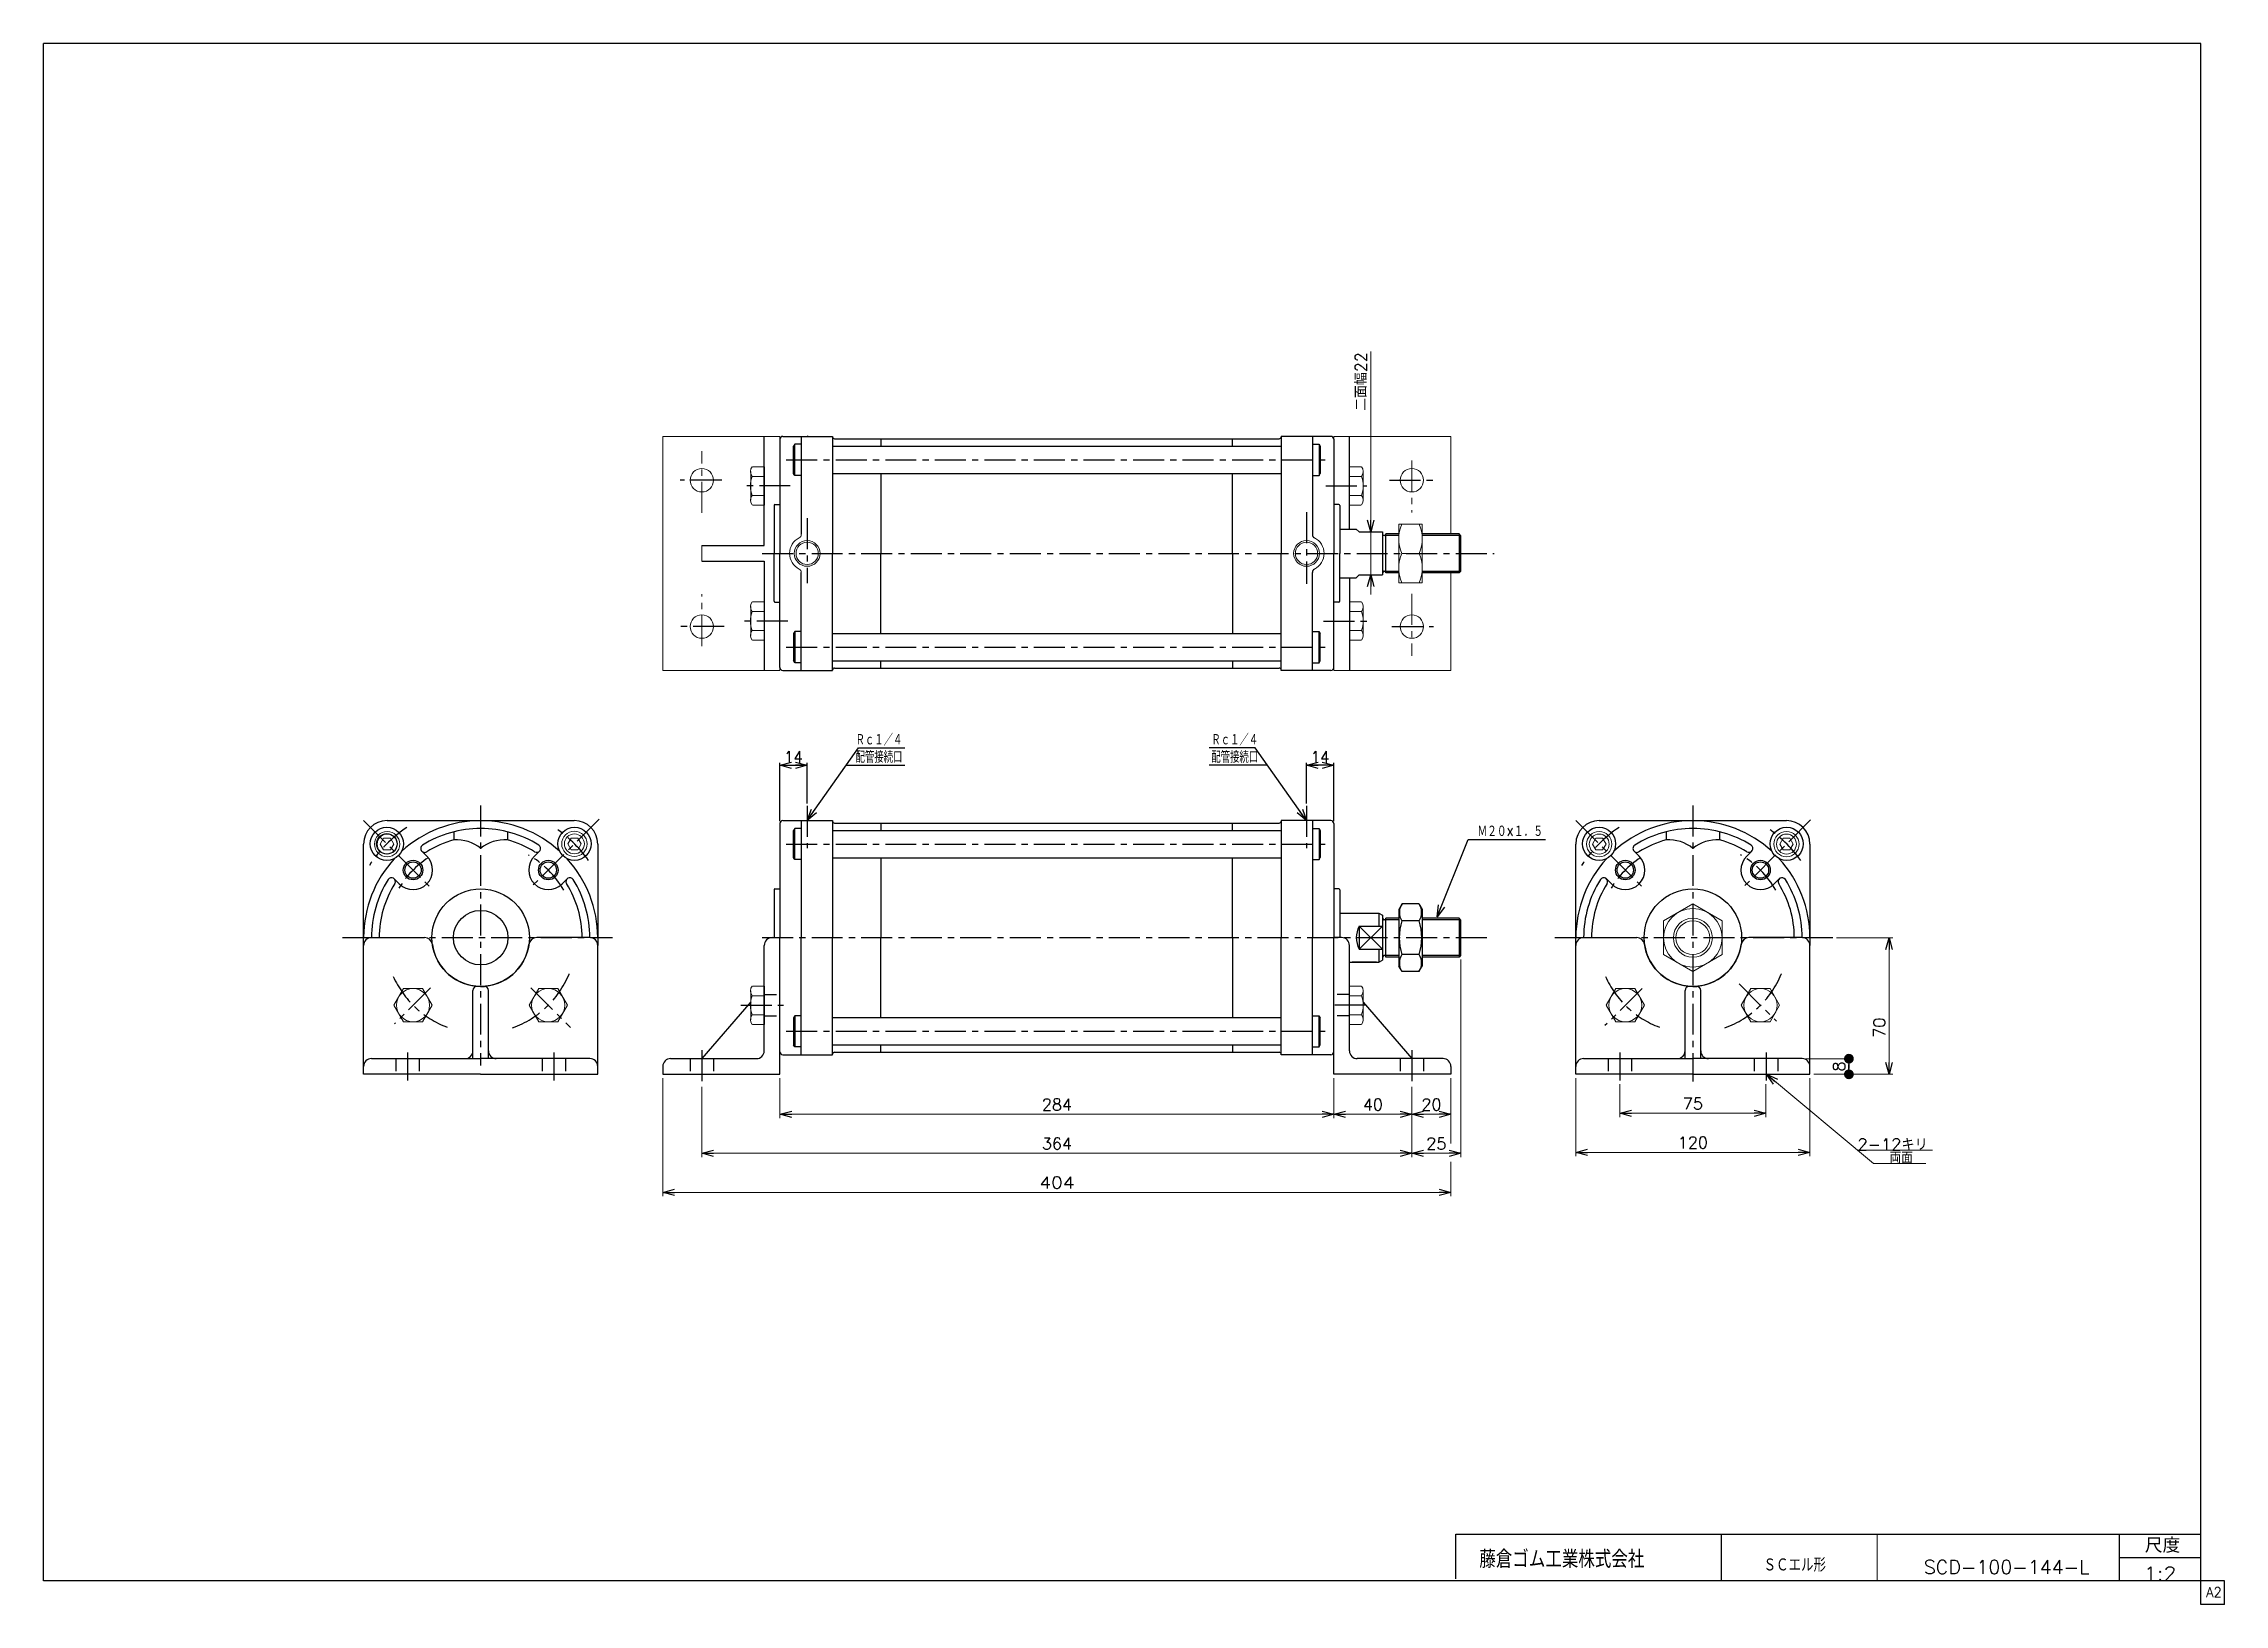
# Model space of a CAD drawing. Header units: millimetres. Extents: x -544 to 574, y -400 to 400.
import ezdxf
from ezdxf.enums import TextEntityAlignment as Align

# ---------------------------------------------------------------- set-up
doc = ezdxf.new("R2010")
doc.units = ezdxf.units.MM
doc.header["$LTSCALE"] = 0.5
doc.linetypes.add('CENTER', pattern=[50.8, 31.75, -6.35, 6.35, -6.35])
doc.linetypes.add('DASHED', pattern=[19.05, 12.7, -6.35])
doc.layers.add('ZUWAKU', color=7, linetype='Continuous')
doc.styles.add('FdaStyle0', font='txt.shx', dxfattribs={"bigfont": 'bigfont'})
doc.dimstyles.new('DaDimRotatedStyle', dxfattribs={"dimtxt": 6, "dimasz": 6.000004, "dimexe": 2, "dimexo": 2, "dimgap": 2, "dimtad": 3, "dimdsep": 46, "dimtxsty": 'FdaStyle0', "dimblk1": 'OPEN30', "dimblk2": 'OPEN30', "dimsah": 1, "dimcen": 0.09, "dimclrd": 4, "dimclre": 4, "dimclrt": 4, "dimadec": 0, "dimazin": 2, "dimtfac": 1, "dimtdec": 4, "dimtmove": 0, "dimatfit": 0, "dimfxl": 1, "dimarcsym": 0})

msp = doc.modelspace()

# ---------------------------------------------------------------- texts
at = {"color": 4, "style": 'FdaStyle0', "width": 0.892857}
msp.add_text('二面幅22', height=6, rotation=90, dxfattribs=at).set_placement((134.359, 211.789), (134.359, 241.789), align=Align.FIT)
at = {"color": 4, "style": 'FdaStyle0'}
for s, height, width, p, p2 in [('Ｒｃ１／４', 6, 0.666667, (-127.748, 40.219), (-103.748, 40.219)), ('Ｒｃ１／４', 6, 0.666667, (54.652, 40.219), (78.652, 40.219)), ('14', 6, 0.8, (-164.348, 31.34), (-154.748, 31.34)), ('配管接続口', 6, 0.666667, (-127.748, 31.34), (-103.748, 31.34)), ('配管接続口', 6, 0.666667, (54.652, 31.34), (78.652, 31.34)), ('14', 6, 0.8, (105.652, 31.34), (115.252, 31.34)), ('Ｍ２０×１．５', 6, 0.666667, (191.091, -6.701), (224.691, -6.701)), ('2-12キリ', 6, 0.9375, (385.915, -167.195), (421.915, -167.195)), ('両面', 6, 0.833333, (402.327, -174.025), (414.327, -174.025)), ('ＳＣエル形', 7, 0.695652, (337.739, -383.265), (369.739, -383.265)), ('SCD-100-144-L', 7, 0.823301, (419.938, -384.417), (504.738, -384.417)), ('1:2', 7, 0.8, (532.656, -387.691), (549.456, -387.691))]:
    msp.add_text(s, height=height, dxfattribs=dict(at, width=width)).set_placement(p, p2, align=Align.FIT)
at = {"layer": 'ZUWAKU', "color": 4, "style": 'FdaStyle0'}
for s, height, width, p, p2 in [('尺度', 7.6, 0.749175, (533.23, -373.56), (551.39, -373.56)), ('藤倉ゴム工業株式会社', 9, 0.652778, (192.025, -381.315), (276.625, -381.315))]:
    msp.add_text(s, height=height, dxfattribs=dict(at, width=width)).set_placement(p, p2, align=Align.FIT)
at = {"layer": 'ZUWAKU', "color": 7, "style": 'FdaStyle0', "width": 0.8}
msp.add_text('A2', height=5, dxfattribs=at).set_placement((564.615, -396.25), (572.615, -396.25), align=Align.FIT)

# ---------------------------------------------------------------- blocks, each defined once
blk = doc.blocks.new('_OPEN30')
at = {"color": 0, "linetype": 'ByBlock', "lineweight": -2}
for p, q in [((-1, 0.267949), (0, 0)), ((0, 0), (-1, -0.267949)), ((0, 0), (-1, 0))]:
    blk.add_line(p, q, dxfattribs=at)
blk = doc.blocks.new('DC_GROUP_Φ100_1')
at = {"color": 4, "linetype": 'Continuous', "lineweight": 25}
for p, q in [((152.4, -40.9), (150.7, -43.8)), ((150.7, -43.8), (150.7, -72.8)), ((161.1, -40.9), (152.4, -40.9)), ((161.1, -40.9), (162.7, -43.8)), ((162.7, -43.8), (162.7, -72.8)), ((161.1, -49.6), (152.4, -49.6)), ((161.1, -66.9), (152.4, -66.9)), ((152.4, -75.6), (150.7, -72.8)), ((161.1, -75.6), (152.4, -75.6)), ((161.1, -75.6), (162.7, -72.8))]:
    blk.add_line(p, q, dxfattribs=at)
for centre, radius, start, end in [((158.7, -45.3), 7.67, 145.6111, 214.3889), ((154.8, -45.3), 7.67, 325.6111, 34.3889), ((179.7, -58.3), 28.7, 162.4111, 197.5889), ((133.8, -58.3), 28.7, 342.4111, 17.5889), ((158.7, -71.3), 7.67, 145.6111, 214.3889), ((154.8, -71.3), 7.67, 325.6111, 34.3889)]:
    blk.add_arc(centre, radius, start, end, dxfattribs=at)
blk = doc.blocks.new('DC_GROUP_Φ100_2')
at = {"color": 4, "linetype": 'Continuous', "lineweight": 13}
for p, q in [((-369.7, -7.3), (-371.4, -10.3)), ((-371.4, -10.3), (-369.7, -13.3)), ((-366.2, -7.3), (-369.7, -7.3)), ((-364.5, -10.3), (-366.2, -7.3)), ((-366.2, -13.3), (-364.5, -10.3)), ((-369.7, -13.3), (-366.2, -13.3))]:
    blk.add_line(p, q, dxfattribs=at)
for radius in [6.5, 5.11]:
    blk.add_circle((-367.9, -10.3), radius, dxfattribs=at)
blk = doc.blocks.new('DC_GROUP_Φ100_3')
at = {"color": 4, "linetype": 'Continuous', "lineweight": 13}
for p, q in [((-273.6, -7.2), (-275.3, -10.2)), ((-275.3, -10.2), (-273.6, -13.2)), ((-270.1, -7.2), (-273.6, -7.2)), ((-268.4, -10.2), (-270.1, -7.2)), ((-270.1, -13.2), (-268.4, -10.2)), ((-273.6, -13.2), (-270.1, -13.2))]:
    blk.add_line(p, q, dxfattribs=at)
for radius in [6.5, 5.11]:
    blk.add_circle((-271.9, -10.2), radius, dxfattribs=at)
blk = doc.blocks.new('DC_GROUP_Φ100_4')
at = {"color": 4, "linetype": 'Continuous', "lineweight": 13}
for p, q in [((251.8, -7.3), (250.1, -10.3)), ((250.1, -10.3), (251.8, -13.3)), ((255.2, -7.3), (251.8, -7.3)), ((257, -10.3), (255.2, -7.3)), ((255.2, -13.3), (257, -10.3)), ((251.8, -13.3), (255.2, -13.3))]:
    blk.add_line(p, q, dxfattribs=at)
for radius in [6.5, 5.11]:
    blk.add_circle((253.5, -10.3), radius, dxfattribs=at)
blk = doc.blocks.new('DC_GROUP_Φ100_5')
at = {"color": 4, "linetype": 'Continuous', "lineweight": 13}
for p, q in [((347.8, -7.3), (346.1, -10.3)), ((346.1, -10.3), (347.8, -13.3)), ((351.2, -7.3), (347.8, -7.3)), ((353, -10.3), (351.2, -7.3)), ((351.2, -13.3), (353, -10.3)), ((347.8, -13.3), (351.2, -13.3))]:
    blk.add_line(p, q, dxfattribs=at)
for radius in [6.5, 5.11]:
    blk.add_circle((349.5, -10.3), radius, dxfattribs=at)
blk = doc.blocks.new('DC_GROUP_Φ100_6')
at = {"color": 4, "linetype": 'Continuous', "lineweight": 13}
for p, q in [((301.5, -40.9), (286.5, -49.6)), ((316.5, -49.6), (301.5, -40.9)), ((286.5, -49.6), (286.5, -66.9)), ((316.5, -66.9), (316.5, -49.6)), ((286.5, -66.9), (301.5, -75.6)), ((301.5, -75.6), (316.5, -66.9))]:
    blk.add_line(p, q, dxfattribs=at)
for radius in [15, 10, 8.65]:
    blk.add_circle((301.5, -58.3), radius, dxfattribs=at)
blk = doc.blocks.new('DC_GROUP_Φ100_7')
at = {"color": 4, "linetype": 'Continuous', "lineweight": 13}
for p, q in [((-359.5, -84.4), (-364.4, -92.9)), ((-349.7, -84.4), (-359.5, -84.4)), ((-344.8, -92.9), (-349.7, -84.4)), ((-364.4, -92.9), (-359.5, -101.4)), ((-349.7, -101.4), (-344.8, -92.9)), ((-359.5, -101.4), (-349.7, -101.4))]:
    blk.add_line(p, q, dxfattribs=at)
blk.add_circle((-354.6, -92.9), 8.5, dxfattribs=at)
blk = doc.blocks.new('DC_GROUP_Φ100_8')
at = {"color": 4, "linetype": 'Continuous', "lineweight": 13}
for p, q in [((-290.2, -84.4), (-295.1, -92.9)), ((-280.4, -84.4), (-290.2, -84.4)), ((-275.5, -92.9), (-280.4, -84.4)), ((-295.1, -92.9), (-290.2, -101.4)), ((-280.4, -101.4), (-275.5, -92.9)), ((-290.2, -101.4), (-280.4, -101.4))]:
    blk.add_line(p, q, dxfattribs=at)
blk.add_circle((-285.3, -92.9), 8.5, dxfattribs=at)
blk = doc.blocks.new('DC_GROUP_Φ100_9')
at = {"color": 4, "linetype": 'Continuous', "lineweight": 13}
for p, q in [((262, -84.4), (257.1, -92.9)), ((271.8, -84.4), (262, -84.4)), ((276.7, -92.9), (271.8, -84.4)), ((257.1, -92.9), (262, -101.4)), ((271.8, -101.4), (276.7, -92.9)), ((262, -101.4), (271.8, -101.4))]:
    blk.add_line(p, q, dxfattribs=at)
blk.add_circle((266.9, -92.9), 8.5, dxfattribs=at)
blk = doc.blocks.new('DC_GROUP_Φ100_10')
at = {"color": 4, "linetype": 'Continuous', "lineweight": 13}
for p, q in [((331.3, -84.4), (326.3, -92.9)), ((341.1, -84.4), (331.3, -84.4)), ((346, -92.9), (341.1, -84.4)), ((326.3, -92.9), (331.3, -101.4)), ((341.1, -101.4), (346, -92.9)), ((331.3, -101.4), (341.1, -101.4))]:
    blk.add_line(p, q, dxfattribs=at)
blk.add_circle((336.2, -92.9), 8.5, dxfattribs=at)
blk = doc.blocks.new('DC_GROUP_Φ100_11')
at = {"color": 4, "linetype": 'Continuous', "lineweight": 13}
for p, q in [((-181.5, -85.5), (-181.5, -100.3)), ((-174.5, -83.1), (-180.6, -83.1)), ((-174.5, -88), (-180.6, -88)), ((-174.5, -83.1), (-174.5, -102.7)), ((-174.5, -97.8), (-180.6, -97.8)), ((-174.5, -102.7), (-180.6, -102.7))]:
    blk.add_line(p, q, dxfattribs=at)
for centre, radius, start, end in [((-177.8, -85.5), 3.78, 139.5701, 220.4299), ((-167.8, -92.9), 13.8, 159.1359, 200.8641), ((-177.8, -100.3), 3.78, 139.5701, 220.4299)]:
    blk.add_arc(centre, radius, start, end, dxfattribs=at)
blk = doc.blocks.new('DC_GROUP_Φ100_12')
at = {"color": 4, "linetype": 'Continuous', "lineweight": 13}
for p, q in [((125.5, -102.7), (125.5, -83.1)), ((125.5, -83.1), (131.5, -83.1)), ((125.5, -88), (131.5, -88)), ((132.5, -100.3), (132.5, -85.5)), ((125.5, -97.8), (131.5, -97.8)), ((125.5, -102.7), (131.5, -102.7))]:
    blk.add_line(p, q, dxfattribs=at)
for centre, radius, start, end in [((128.7, -85.5), 3.78, 319.5701, 40.4299), ((118.7, -92.9), 13.8, 339.1359, 20.8641), ((128.7, -100.3), 3.78, 319.5701, 40.4299)]:
    blk.add_arc(centre, radius, start, end, dxfattribs=at)
blk = doc.blocks.new('*D13')
at = {"color": 4, "linetype": 'Continuous', "lineweight": 13}
for p, q in [((264, -133.4), (264, -150.3)), ((339, -133.4), (339, -150.3)), ((264, -148.3), (339, -148.3))]:
    blk.add_line(p, q, dxfattribs=at)
at = {"color": 4, "xscale": 6.000005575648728, "yscale": 5.999978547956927}
for p, rotation in [((264, -148.3), 180), ((339, -148.3), 360)]:
    blk.add_blockref('_OPEN30', p, dxfattribs=dict(at, rotation=rotation))
at = {"color": 4, "insert": (301.5, -146.3), "char_height": 6, "width": 22.5, "attachment_point": 8, "style": 'FdaStyle0'}
blk.add_mtext('\\T1.00;75', dxfattribs=at)
blk = doc.blocks.new('*D14')
at = {"color": 4, "linetype": 'Continuous', "lineweight": 13}
for p, q in [((241.5, -130.3), (241.5, -170.3)), ((361.5, -130.3), (361.5, -170.3)), ((241.5, -168.3), (361.5, -168.3))]:
    blk.add_line(p, q, dxfattribs=at)
at = {"color": 4, "xscale": 6.000005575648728, "yscale": 5.999978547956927}
for p, rotation in [((241.5, -168.3), 180), ((361.5, -168.3), 360)]:
    blk.add_blockref('_OPEN30', p, dxfattribs=dict(at, rotation=rotation))
at = {"color": 4, "insert": (301.5, -166.3), "char_height": 6, "width": 30, "attachment_point": 8, "style": 'FdaStyle0'}
blk.add_mtext('\\T1.00;120', dxfattribs=at)
blk = doc.blocks.new('_DOT')
at = {"color": 0, "linetype": 'ByBlock', "lineweight": -2}
blk.add_line((-0.5, 0), (-1, 0), dxfattribs=at)
at = {"color": 0, "linetype": 'ByBlock', "const_width": 0.5}
blk.add_lwpolyline([(-0.25, 0, 1), (0.25, 0, 1)], format="xyb", close=True, dxfattribs=at)
blk = doc.blocks.new('*D15')
at = {"color": 4, "linetype": 'Continuous', "lineweight": 13}
for p, q in [((359.5, -120.3), (383.5, -120.3)), ((381.5, -128.3), (381.5, -120.3)), ((363.5, -128.3), (383.5, -128.3))]:
    blk.add_line(p, q, dxfattribs=at)
at = {"color": 4, "xscale": 5, "yscale": 5}
for p, rotation in [((381.5, -120.3), 90), ((381.5, -128.3), 270)]:
    blk.add_blockref('_DOT', p, dxfattribs=dict(at, rotation=rotation))
at = {"color": 4, "insert": (379.5, -124.3), "char_height": 6, "width": 15, "attachment_point": 8, "rotation": 90, "style": 'FdaStyle0'}
blk.add_mtext('\\T1.00;8', dxfattribs=at)
blk = doc.blocks.new('*D16')
at = {"color": 4, "linetype": 'Continuous', "lineweight": 13}
for p, q in [((375.2, -58.3), (404.1, -58.3)), ((402.1, -128.3), (402.1, -58.3)), ((363.5, -128.3), (404.1, -128.3))]:
    blk.add_line(p, q, dxfattribs=at)
at = {"color": 4, "xscale": 6.000005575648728, "yscale": 5.999978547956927}
for p, rotation in [((402.1, -58.3), 90), ((402.1, -128.3), 270)]:
    blk.add_blockref('_OPEN30', p, dxfattribs=dict(at, rotation=rotation))
at = {"color": 4, "insert": (400.1, -104.4), "char_height": 6, "width": 22.5, "attachment_point": 8, "rotation": 90, "style": 'FdaStyle0'}
blk.add_mtext('\\T1.00;70', dxfattribs=at)
blk = doc.blocks.new('*D17')
at = {"color": 4, "linetype": 'Continuous', "lineweight": 13}
for p, q in [((-166.5, -130.3), (-166.5, -150.8)), ((117.5, -130.3), (117.5, -150.8)), ((-166.5, -148.8), (117.5, -148.8))]:
    blk.add_line(p, q, dxfattribs=at)
at = {"color": 4, "xscale": 6.000005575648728, "yscale": 5.999978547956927}
for p, rotation in [((-166.5, -148.8), 180), ((117.5, -148.8), 360)]:
    blk.add_blockref('_OPEN30', p, dxfattribs=dict(at, rotation=rotation))
at = {"color": 4, "insert": (-24.5, -146.8), "char_height": 6, "width": 30, "attachment_point": 8, "style": 'FdaStyle0'}
blk.add_mtext('\\T1.00;284', dxfattribs=at)
blk = doc.blocks.new('*D18')
at = {"color": 4, "linetype": 'Continuous', "lineweight": 13}
for p, q in [((117.5, -130.3), (117.5, -150.8)), ((157.5, -134.7), (157.5, -150.8)), ((117.5, -148.8), (157.5, -148.8))]:
    blk.add_line(p, q, dxfattribs=at)
at = {"color": 4, "xscale": 6.000005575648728, "yscale": 5.999978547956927}
for p, rotation in [((117.5, -148.8), 180), ((157.5, -148.8), 360)]:
    blk.add_blockref('_OPEN30', p, dxfattribs=dict(at, rotation=rotation))
at = {"color": 4, "insert": (137.5, -146.8), "char_height": 6, "width": 22.5, "attachment_point": 8, "style": 'FdaStyle0'}
blk.add_mtext('\\T1.00;40', dxfattribs=at)
blk = doc.blocks.new('*D19')
at = {"color": 4, "linetype": 'Continuous', "lineweight": 13}
for p, q in [((177.5, -130.3), (177.5, -150.8)), ((157.5, -134.7), (157.5, -150.8)), ((157.5, -148.8), (177.5, -148.8))]:
    blk.add_line(p, q, dxfattribs=at)
at = {"color": 4, "xscale": 6.000005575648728, "yscale": 5.999978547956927}
for p, rotation in [((157.5, -148.8), 180), ((177.5, -148.8), 360)]:
    blk.add_blockref('_OPEN30', p, dxfattribs=dict(at, rotation=rotation))
at = {"color": 4, "insert": (167.5, -146.8), "char_height": 6, "width": 22.5, "attachment_point": 8, "style": 'FdaStyle0'}
blk.add_mtext('\\T1.00;20', dxfattribs=at)
blk = doc.blocks.new('*D20')
at = {"color": 4, "linetype": 'Continuous', "lineweight": 13}
for p, q in [((-206.5, -134.7), (-206.5, -170.8)), ((157.5, -134.7), (157.5, -170.8)), ((-206.5, -168.8), (157.5, -168.8))]:
    blk.add_line(p, q, dxfattribs=at)
at = {"color": 4, "xscale": 6.000005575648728, "yscale": 5.999978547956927}
for p, rotation in [((-206.5, -168.8), 180), ((157.5, -168.8), 360)]:
    blk.add_blockref('_OPEN30', p, dxfattribs=dict(at, rotation=rotation))
at = {"color": 4, "insert": (-24.5, -166.8), "char_height": 6, "width": 30, "attachment_point": 8, "style": 'FdaStyle0'}
blk.add_mtext('\\T1.00;364', dxfattribs=at)
blk = doc.blocks.new('*D21')
at = {"color": 4, "linetype": 'Continuous', "lineweight": 13}
for p, q in [((182.5, -69.4), (182.5, -170.8)), ((157.5, -134.7), (157.5, -170.8)), ((157.5, -168.8), (182.5, -168.8))]:
    blk.add_line(p, q, dxfattribs=at)
at = {"color": 4, "xscale": 6.000005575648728, "yscale": 5.999978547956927}
for p, rotation in [((157.5, -168.8), 180), ((182.5, -168.8), 360)]:
    blk.add_blockref('_OPEN30', p, dxfattribs=dict(at, rotation=rotation))
at = {"color": 4, "insert": (170, -166.8), "char_height": 6, "width": 22.5, "attachment_point": 8, "style": 'FdaStyle0'}
blk.add_mtext('\\T1.00;25', dxfattribs=at)
blk = doc.blocks.new('DC_GROUP_Φ100_13')
at = {"color": 4, "linetype": 'Continuous', "lineweight": 13}
for p, q in [((-226.5, -130.3), (-226.5, -190.8)), ((177.5, -130.3), (177.5, -163.7)), ((177.5, -173.1), (177.5, -190.8)), ((-226.5, -188.8), (177.5, -188.8))]:
    blk.add_line(p, q, dxfattribs=at)
at = {"color": 4, "xscale": 6.000005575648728, "yscale": 5.999978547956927}
for p, rotation in [((-226.5, -188.8), 180), ((177.5, -188.8), 360)]:
    blk.add_blockref('_OPEN30', p, dxfattribs=dict(at, rotation=rotation))
at = {"color": 4, "style": 'FdaStyle0'}
blk.add_text('404', height=6, dxfattribs=at).set_placement((-33.5, -186.8), (-15.5, -186.8), align=Align.FIT)
blk = doc.blocks.new('DC_GROUP_Φ100_14')
at = {"color": 4, "linetype": 'Continuous', "lineweight": 13}
for p, q in [((162.7, 153.7), (150.7, 153.7)), ((150.7, 153.7), (150.7, 123.7)), ((162.7, 123.7), (162.7, 153.7)), ((152.4, 138.7), (161.1, 138.7)), ((150.7, 123.7), (162.7, 123.7))]:
    blk.add_line(p, q, dxfattribs=at)
for centre, start, end in [((168.8, 146.2), 155.495, 204.505), ((144.7, 146.2), 335.495, 24.505), ((168.8, 131.2), 155.495, 204.505), ((144.7, 131.2), 335.495, 24.505)]:
    blk.add_arc(centre, 18.1, start, end, dxfattribs=at)
blk = doc.blocks.new('DC_GROUP_Φ100_15')
at = {"color": 4, "linetype": 'Continuous', "lineweight": 13}
for p, q in [((-174.5, 113.9), (-180.6, 113.9)), ((-174.5, 113.9), (-174.5, 94.2)), ((-181.5, 111.4), (-181.5, 96.7)), ((-174.5, 108.9), (-180.6, 108.9)), ((-174.5, 99.1), (-180.6, 99.1)), ((-174.5, 94.2), (-180.6, 94.2))]:
    blk.add_line(p, q, dxfattribs=at)
for centre, radius, start, end in [((-177.8, 111.4), 3.78, 139.5701, 220.4299), ((-167.8, 104), 13.8, 159.1359, 200.8641), ((-177.8, 96.7), 3.78, 139.5701, 220.4299)]:
    blk.add_arc(centre, radius, start, end, dxfattribs=at)
blk = doc.blocks.new('DC_GROUP_Φ100_16')
at = {"color": 4, "linetype": 'Continuous', "lineweight": 13}
for p, q in [((-181.5, 180.7), (-181.5, 166)), ((-174.5, 183.1), (-180.6, 183.1)), ((-174.5, 183.1), (-174.5, 163.5)), ((-174.5, 178.2), (-180.6, 178.2)), ((-174.5, 168.4), (-180.6, 168.4)), ((-174.5, 163.5), (-180.6, 163.5))]:
    blk.add_line(p, q, dxfattribs=at)
for centre, radius, start, end in [((-177.8, 180.7), 3.78, 139.5701, 220.4299), ((-167.8, 173.3), 13.8, 159.1359, 200.8641), ((-177.8, 166), 3.78, 139.5701, 220.4299)]:
    blk.add_arc(centre, radius, start, end, dxfattribs=at)
blk = doc.blocks.new('DC_GROUP_Φ100_17')
at = {"color": 4, "linetype": 'Continuous', "lineweight": 13}
for p, q in [((125.5, 163.5), (125.5, 183.1)), ((125.5, 183.1), (131.5, 183.1)), ((132.5, 166), (132.5, 180.7)), ((125.5, 178.2), (131.5, 178.2)), ((125.5, 168.4), (131.5, 168.4)), ((125.5, 163.5), (131.5, 163.5))]:
    blk.add_line(p, q, dxfattribs=at)
for centre, radius, start, end in [((128.7, 180.7), 3.78, 319.5701, 40.4299), ((118.7, 173.3), 13.8, 339.1359, 20.8641), ((128.7, 166), 3.78, 319.5701, 40.4299)]:
    blk.add_arc(centre, radius, start, end, dxfattribs=at)
blk = doc.blocks.new('DC_GROUP_Φ100_18')
at = {"color": 4, "linetype": 'Continuous', "lineweight": 13}
for p, q in [((125.5, 163.5), (125.5, 183.1)), ((125.5, 183.1), (131.5, 183.1)), ((132.5, 166), (132.5, 180.7)), ((125.5, 178.2), (131.5, 178.2)), ((125.5, 168.4), (131.5, 168.4)), ((125.5, 163.5), (131.5, 163.5))]:
    blk.add_line(p, q, dxfattribs=at)
for centre, radius, start, end in [((128.7, 180.7), 3.78, 319.5701, 40.4299), ((118.7, 173.3), 13.8, 339.1359, 20.8641), ((128.7, 166), 3.78, 319.5701, 40.4299)]:
    blk.add_arc(centre, radius, start, end, dxfattribs=at)
blk = doc.blocks.new('DC_GROUP_Φ100_19')
at = {"color": 4, "linetype": 'Continuous', "lineweight": 13}
for p, q in [((125.5, 94.2), (125.5, 113.9)), ((125.5, 113.9), (131.5, 113.9)), ((125.5, 108.9), (131.5, 108.9)), ((132.5, 96.7), (132.5, 111.4)), ((125.5, 99.1), (131.5, 99.1)), ((125.5, 94.2), (131.5, 94.2))]:
    blk.add_line(p, q, dxfattribs=at)
for centre, radius, start, end in [((128.7, 111.4), 3.78, 319.5701, 40.4299), ((118.7, 104), 13.8, 339.1359, 20.8641), ((128.7, 96.7), 3.78, 319.5701, 40.4299)]:
    blk.add_arc(centre, radius, start, end, dxfattribs=at)
blk = doc.blocks.new('DC_GROUP_Φ100_20')
at = {"color": 4, "linetype": 'Continuous', "lineweight": 13}
for p, q in [((125.5, 94.2), (125.5, 113.9)), ((125.5, 113.9), (131.5, 113.9)), ((125.5, 108.9), (131.5, 108.9)), ((132.5, 96.7), (132.5, 111.4)), ((125.5, 99.1), (131.5, 99.1)), ((125.5, 94.2), (131.5, 94.2))]:
    blk.add_line(p, q, dxfattribs=at)
for centre, radius, start, end in [((128.7, 111.4), 3.78, 319.5701, 40.4299), ((118.7, 104), 13.8, 339.1359, 20.8641), ((128.7, 96.7), 3.78, 319.5701, 40.4299)]:
    blk.add_arc(centre, radius, start, end, dxfattribs=at)

# ---------------------------------------------------------------- dimensions: what is measured, and where the dimension line sits
at = {"linetype": 'Continuous', "lineweight": 13}
for base, p2, override, picture, middle in [((402.06, -58.26), (373.187, -58.26), {"dimtxt": 6, "dimasz": 6.000004, "dimexe": 2, "dimexo": 2, "dimgap": 2, "dimtad": 3, "dimtih": 0, "dimtoh": 0, "dimdec": 2, "dimzin": 8, "dimtxsty": 'FdaStyle0', "dimblk1": 'OPEN30', "dimblk2": 'OPEN30', "dimsah": 1, "dimclrd": 4, "dimclre": 4, "dimclrt": 4, "dimazin": 2, "dimtofl": 1, "dimatfit": 0, "dimtolj": 0, "dimtzin": 8}, '*D16', (402.06, -104.409)), ((381.515, -120.26), (357.515, -120.26), {"dimtxt": 6, "dimasz": 5, "dimexe": 2, "dimexo": 2, "dimgap": 2, "dimtad": 3, "dimtih": 0, "dimtoh": 0, "dimdec": 2, "dimzin": 8, "dimtxsty": 'FdaStyle0', "dimblk1": 'DOT', "dimblk2": 'DOT', "dimsah": 1, "dimclrd": 4, "dimclre": 4, "dimclrt": 4, "dimazin": 2, "dimtofl": 1, "dimatfit": 0, "dimtolj": 0, "dimtzin": 8}, '*D15', (381.515, -124.26))]:
    dim = msp.add_linear_dim(base=base, p1=(361.515, -128.26), p2=p2, angle=90, dimstyle='DaDimRotatedStyle', override=override, dxfattribs=at)
    dim.commit()
    dim.dimension.update_dxf_attribs({"geometry": picture, "text_midpoint": middle})
for base, p1, p2, picture, middle in [((182.452, -168.797), (157.452, -132.699), (182.452, -67.445), '*D21', (169.952, -168.797)), ((157.452, -168.797), (-206.548, -132.699), (157.452, -132.699), '*D20', (-24.548, -168.797)), ((117.452, -148.797), (-166.548, -128.26), (117.452, -128.26), '*D17', (-24.548, -148.797)), ((157.452, -148.797), (117.452, -128.26), (157.452, -132.699), '*D18', (137.452, -148.797)), ((177.452, -148.797), (157.452, -132.699), (177.452, -128.26), '*D19', (167.452, -148.797)), ((361.515, -168.26), (241.515, -128.26), (361.515, -128.26), '*D14', (301.515, -168.26)), ((339.015, -148.26), (264.015, -131.444), (339.015, -131.444), '*D13', (301.515, -148.26))]:
    dim = msp.add_linear_dim(base=base, p1=p1, p2=p2, dimstyle='DaDimRotatedStyle', override={"dimtxt": 6, "dimasz": 6.000004, "dimexe": 2, "dimexo": 2, "dimgap": 2, "dimtad": 3, "dimtih": 0, "dimtoh": 0, "dimdec": 2, "dimzin": 8, "dimtxsty": 'FdaStyle0', "dimblk1": 'OPEN30', "dimblk2": 'OPEN30', "dimsah": 1, "dimclrd": 4, "dimclre": 4, "dimclrt": 4, "dimazin": 2, "dimtofl": 1, "dimatfit": 0, "dimtolj": 0, "dimtzin": 8}, dxfattribs=at)
    dim.commit()
    dim.dimension.update_dxf_attribs({"geometry": picture, "text_midpoint": middle})

# ---------------------------------------------------------------- linework, layer by layer
at = {"color": 4, "linetype": 'Continuous', "lineweight": 13}
for p, q in [((136.359, 242.202), (136.359, 149.684)), ((-226.541, 198.684), (-166.541, 198.684)), ((-226.541, 78.684), (-226.541, 198.684)), ((-166.548, 78.684), (-166.548, 198.684)), ((117.452, 198.684), (117.452, 78.684)), ((117.452, 198.684), (177.445, 198.684)), ((177.445, 198.684), (177.445, 148.684)), ((136.359, 127.684), (136.359, 149.684)), ((150.741, 148.684), (150.741, 128.684)), ((-206.548, 142.684), (-206.548, 134.684)), ((136.359, 117.684), (136.359, 127.684)), ((177.445, 128.684), (177.445, 78.684)), ((-166.548, 78.684), (-226.541, 78.684)), ((177.445, 78.684), (117.445, 78.684)), ((339.297, -128.26), (394.094, -174.025)), ((385.915, -167.195), (424.418, -167.195)), ((394.094, -174.025), (420.884, -174.025))]:
    msp.add_line(p, q, dxfattribs=at)
at = {"color": 4, "linetype": 'CENTER', "lineweight": 13}
for p, q in [((-206.548, 159.439), (-206.548, 191.089)), ((157.452, 186.244), (157.452, 159.608)), ((-206.548, 91.125), (-206.548, 117.761)), ((157.452, 117.93), (157.452, 86.28))]:
    msp.add_line(p, q, dxfattribs=at)
at = {"color": 4, "linetype": 'Continuous', "lineweight": 25}
for p, q in [((-174.548, 142.684), (-174.548, 198.684)), ((-166.548, 197.184), (-166.548, 138.684)), ((-165.048, 198.684), (-139.548, 198.684)), ((-158.948, 194.684), (-159.548, 193.645)), ((-159.548, 179.724), (-159.548, 193.645)), ((-155.548, 194.684), (-158.948, 194.684)), ((-158.948, 178.684), (-158.948, 194.684)), ((-155.548, 198.684), (-155.548, 148.482)), ((-139.548, 198.684), (-139.548, 198.434)), ((-139.548, 198.684), (-139.548, 138.684)), ((-139.548, 193.684), (90.452, 193.684)), ((-138.548, 197.434), (89.452, 197.434)), ((-114.808, 197.434), (-114.808, 193.684)), ((65.452, 193.684), (65.452, 197.434)), ((90.452, 198.684), (90.452, 198.434)), ((115.952, 198.684), (90.452, 198.684)), ((90.452, 198.684), (90.452, 138.684)), ((106.452, 198.684), (106.452, 148.482)), ((106.452, 194.684), (109.852, 194.684)), ((109.852, 194.684), (110.452, 193.645)), ((109.852, 194.684), (109.852, 178.684)), ((110.452, 193.645), (110.452, 179.724)), ((117.452, 197.184), (117.452, 138.684)), ((125.452, 151.184), (125.452, 198.684)), ((-158.948, 178.684), (-159.548, 179.724)), ((-139.548, 179.684), (90.452, 179.684)), ((-114.808, 179.684), (-114.808, 138.684)), ((65.452, 138.684), (65.452, 179.684)), ((109.852, 178.684), (110.452, 179.724)), ((-155.548, 178.684), (-158.948, 178.684)), ((106.452, 178.684), (109.852, 178.684)), ((-169.548, 163.184), (-169.548, 138.684)), ((-169.548, 163.184), (-169.548, 138.684)), ((-169.048, 163.684), (-166.548, 163.684)), ((119.952, 163.684), (117.452, 163.684)), ((120.452, 163.184), (120.452, 138.684)), ((120.452, 151.184), (128.952, 151.184)), ((128.952, 151.184), (130.452, 149.684)), ((130.452, 149.684), (142.452, 149.684)), ((142.452, 149.684), (142.452, 127.684)), ((150.741, 147.869), (143.297, 147.869)), ((144.142, 128.719), (144.142, 148.684)), ((150.741, 148.684), (144.142, 148.684)), ((181.637, 148.684), (162.741, 148.684)), ((182.452, 147.869), (162.741, 147.869)), ((182.452, 147.869), (181.637, 148.684)), ((181.637, 148.684), (181.637, 128.684)), ((182.452, 147.869), (182.452, 129.499)), ((182.452, 147.869), (182.452, 129.499)), ((-206.548, 142.684), (-174.548, 142.684)), ((-206.548, 134.684), (-174.548, 134.684)), ((-174.548, 134.684), (-174.548, 78.684)), ((-169.548, 114.184), (-169.548, 138.684)), ((-166.548, 80.184), (-166.548, 138.684)), ((-139.548, 78.684), (-139.548, 138.684)), ((-114.808, 97.684), (-114.808, 138.684)), ((65.452, 138.684), (65.452, 97.684)), ((90.452, 78.684), (90.452, 138.684)), ((117.452, 80.184), (117.452, 138.684)), ((120.452, 114.184), (120.452, 138.684)), ((-155.548, 78.684), (-155.548, 128.886)), ((106.452, 78.684), (106.452, 128.886)), ((120.452, 126.184), (128.952, 126.184)), ((125.452, 126.184), (125.452, 78.684)), ((128.952, 126.184), (130.452, 127.684)), ((130.452, 127.684), (142.452, 127.684)), ((150.741, 129.499), (143.297, 129.499)), ((150.741, 128.684), (144.142, 128.684)), ((182.452, 129.499), (162.741, 129.499)), ((181.637, 128.684), (162.741, 128.684)), ((182.452, 129.499), (181.637, 128.684)), ((-169.048, 113.684), (-166.548, 113.684)), ((119.952, 113.684), (117.452, 113.684)), ((-158.948, 98.684), (-159.548, 97.645)), ((-159.548, 97.645), (-159.548, 83.724)), ((-155.548, 98.684), (-158.948, 98.684)), ((-158.948, 98.684), (-158.948, 82.684)), ((-139.548, 97.684), (90.452, 97.684)), ((106.452, 98.684), (109.852, 98.684)), ((109.852, 98.684), (110.452, 97.645)), ((109.852, 82.684), (109.852, 98.684)), ((110.452, 83.724), (110.452, 97.645)), ((-165.048, 78.684), (-139.548, 78.684)), ((-158.948, 82.684), (-159.548, 83.724)), ((-155.548, 82.684), (-158.948, 82.684)), ((-139.548, 83.684), (90.452, 83.684)), ((-139.548, 78.684), (-139.548, 78.934)), ((-138.548, 79.934), (89.452, 79.934)), ((-114.808, 79.934), (-114.808, 83.684)), ((65.452, 83.684), (65.452, 79.934)), ((90.452, 78.684), (90.452, 78.934)), ((115.952, 78.684), (90.452, 78.684)), ((106.452, 82.684), (109.852, 82.684)), ((109.852, 82.684), (110.452, 83.724)), ((-152.548, 1.74), (-126.295, 39.019)), ((-126.295, 39.019), (-102.548, 39.019)), ((77.2, 39.019), (53.452, 39.019)), ((103.452, 1.74), (77.2, 39.019)), ((-166.548, 1.44), (-166.548, 31.34)), ((-166.548, 30.14), (-152.548, 30.14)), ((-152.548, 10.492), (-152.548, 31.34)), ((-132.548, 30.14), (-102.548, 30.14)), ((83.452, 30.14), (53.452, 30.14)), ((103.452, 10.492), (103.452, 31.34)), ((117.452, 30.14), (103.452, 30.14)), ((117.452, 1.44), (117.452, 31.34)), ((-367.94, 1.74), (-319.94, 1.74)), ((-319.695, 1.74), (-271.94, 1.74)), ((-166.548, 0.24), (-166.548, -58.26)), ((-165.048, 1.74), (-139.548, 1.74)), ((-155.548, 1.74), (-155.548, -58.26)), ((-139.548, 1.74), (-139.548, 1.49)), ((-139.548, 1.74), (-139.548, -58.26)), ((-138.548, 0.49), (89.452, 0.49)), ((-114.808, 0.49), (-114.808, -3.26)), ((65.452, -3.26), (65.452, 0.49)), ((90.452, 1.74), (90.452, 1.49)), ((115.952, 1.74), (90.452, 1.74)), ((90.452, 1.74), (90.452, -58.26)), ((106.452, 1.74), (106.452, -58.26)), ((117.452, 0.24), (117.452, -58.26)), ((253.515, 1.74), (301.515, 1.74)), ((301.76, 1.74), (349.515, 1.74)), ((-379.94, -62.26), (-379.94, -10.26)), ((-333.64, -3.962), (-333.64, -8.097)), ((-306.24, -3.962), (-306.24, -8.097)), ((-259.94, -10.26), (-259.94, -62.26)), ((-158.948, -2.26), (-159.548, -3.299)), ((-159.548, -17.221), (-159.548, -3.299)), ((-155.548, -2.26), (-158.948, -2.26)), ((-158.948, -18.26), (-158.948, -2.26)), ((-139.548, -3.26), (90.452, -3.26)), ((106.452, -2.26), (109.852, -2.26)), ((109.852, -2.26), (110.452, -3.299)), ((109.852, -2.26), (109.852, -18.26)), ((110.452, -3.299), (110.452, -17.221)), ((170.426, -47.528), (186.291, -7.901)), ((186.291, -7.901), (225.891, -7.901)), ((241.515, -62.26), (241.515, -10.26)), ((287.815, -3.962), (287.815, -8.097)), ((315.215, -3.962), (315.215, -8.097)), ((361.515, -10.26), (361.515, -62.26)), ((-350.098, -13.96), (-347.517, -16.541)), ((-289.782, -13.96), (-292.363, -16.541)), ((-158.948, -18.26), (-159.548, -17.221)), ((-155.548, -18.26), (-158.948, -18.26)), ((-139.548, -17.26), (90.452, -17.26)), ((-114.808, -17.26), (-114.808, -58.26)), ((65.452, -58.26), (65.452, -17.26)), ((106.452, -18.26), (109.852, -18.26)), ((106.452, -18.26), (109.852, -18.26)), ((106.452, -18.26), (109.852, -18.26)), ((109.852, -18.26), (110.452, -17.221)), ((271.357, -13.96), (273.938, -16.541)), ((331.673, -13.96), (329.092, -16.541)), ((-364.24, -28.102), (-361.659, -30.683)), ((-275.64, -28.102), (-278.221, -30.683)), ((-169.048, -33.26), (-166.548, -33.26)), ((119.952, -33.26), (117.452, -33.26)), ((257.215, -28.102), (259.796, -30.683)), ((345.815, -28.102), (343.234, -30.683)), ((-169.548, -33.76), (-169.548, -58.26)), ((-169.548, -33.76), (-169.548, -58.26)), ((120.452, -33.76), (120.452, -58.26)), ((120.452, -45.76), (140.452, -45.76)), ((130.452, -52.323), (142.452, -52.323)), ((130.452, -52.323), (130.452, -64.197)), ((142.452, -52.323), (130.452, -64.197)), ((130.452, -52.323), (142.452, -64.197)), ((140.452, -45.76), (140.452, -52.323)), ((140.452, -45.76), (142.452, -46.693)), ((142.452, -46.693), (142.452, -69.828)), ((150.741, -49.075), (143.297, -49.075)), ((144.142, -68.225), (144.142, -48.26)), ((150.741, -48.26), (144.142, -48.26)), ((181.637, -48.26), (162.741, -48.26)), ((182.452, -49.075), (162.741, -49.075)), ((182.452, -49.075), (181.637, -48.26)), ((181.637, -48.26), (181.637, -68.26)), ((182.452, -49.075), (182.452, -67.445)), ((182.452, -49.075), (182.452, -67.445)), ((-379.94, -128.26), (-379.94, -62.26)), ((-379.94, -128.26), (-379.94, -62.26)), ((-379.94, -128.26), (-379.94, -62.26)), ((-379.94, -128.26), (-379.94, -62.26)), ((-375.94, -58.26), (-348.663, -58.26)), ((-375.94, -58.26), (-348.663, -58.26)), ((-375.94, -58.26), (-348.663, -58.26)), ((-375.94, -58.26), (-348.663, -58.26)), ((-263.94, -58.26), (-291.217, -58.26)), ((-263.94, -58.26), (-291.217, -58.26)), ((-263.94, -58.26), (-291.217, -58.26)), ((-263.94, -58.26), (-291.217, -58.26)), ((-259.94, -128.26), (-259.94, -62.26)), ((-259.94, -128.26), (-259.94, -62.26)), ((-259.94, -128.26), (-259.94, -62.26)), ((-259.94, -128.26), (-259.94, -62.26)), ((-174.548, -116.26), (-174.548, -62.26)), ((-174.548, -116.26), (-174.548, -62.26)), ((-170.548, -58.26), (-166.548, -58.26)), ((-170.548, -58.26), (-166.548, -58.26)), ((-166.548, -116.76), (-166.548, -58.26)), ((-166.548, -128.26), (-166.548, -58.26)), ((-166.548, -128.26), (-166.548, -58.26)), ((-155.548, -118.26), (-155.548, -58.26)), ((-139.548, -118.26), (-139.548, -58.26)), ((-114.808, -99.26), (-114.808, -58.26)), ((65.452, -58.26), (65.452, -99.26)), ((90.452, -118.26), (90.452, -58.26)), ((106.452, -118.26), (106.452, -58.26)), ((117.452, -116.76), (117.452, -58.26)), ((121.452, -58.26), (117.452, -58.26)), ((117.452, -128.26), (117.452, -58.26)), ((121.452, -58.26), (117.452, -58.26)), ((117.452, -128.26), (117.452, -58.26)), ((125.452, -116.26), (125.452, -62.26)), ((125.452, -116.26), (125.452, -62.26)), ((130.452, -64.197), (142.452, -64.197)), ((140.452, -64.197), (140.452, -70.76)), ((241.515, -128.26), (241.515, -62.26)), ((241.515, -128.26), (241.515, -62.26)), ((241.515, -128.26), (241.515, -62.26)), ((241.515, -128.26), (241.515, -62.26)), ((245.515, -58.26), (272.792, -58.26)), ((245.515, -58.26), (272.792, -58.26)), ((245.515, -58.26), (272.792, -58.26)), ((245.515, -58.26), (272.792, -58.26)), ((357.515, -58.26), (330.238, -58.26)), ((357.515, -58.26), (330.238, -58.26)), ((357.515, -58.26), (330.238, -58.26)), ((357.515, -58.26), (330.238, -58.26)), ((361.515, -128.26), (361.515, -62.26)), ((361.515, -128.26), (361.515, -62.26)), ((361.515, -128.26), (361.515, -62.26)), ((361.515, -128.26), (361.515, -62.26)), ((125.452, -70.76), (140.452, -70.76)), ((139.252, -70.76), (126.769, -70.76)), ((140.452, -70.76), (142.452, -69.828)), ((150.741, -67.445), (143.297, -67.445)), ((150.741, -68.26), (144.142, -68.26)), ((182.452, -67.445), (162.741, -67.445)), ((181.637, -68.26), (162.741, -68.26)), ((182.452, -67.445), (181.637, -68.26)), ((-323.94, -120.26), (-323.94, -85.26)), ((-323.94, -120.26), (-323.94, -85.26)), ((-323.94, -120.26), (-323.94, -85.26)), ((-323.94, -120.26), (-323.94, -85.26)), ((-319.94, -83.26), (-321.94, -83.26)), ((-319.94, -83.26), (-321.94, -83.26)), ((-319.94, -83.26), (-321.94, -83.26)), ((-319.94, -83.26), (-321.94, -83.26)), ((-319.94, -83.26), (-317.94, -83.26)), ((-319.94, -83.26), (-317.94, -83.26)), ((-319.94, -83.26), (-317.94, -83.26)), ((-319.94, -83.26), (-317.94, -83.26)), ((-315.94, -120.26), (-315.94, -85.26)), ((-315.94, -120.26), (-315.94, -85.26)), ((-315.94, -120.26), (-315.94, -85.26)), ((-315.94, -120.26), (-315.94, -85.26)), ((297.515, -120.26), (297.515, -85.26)), ((297.515, -120.26), (297.515, -85.26)), ((297.515, -120.26), (297.515, -85.26)), ((297.515, -120.26), (297.515, -85.26)), ((301.515, -83.26), (299.515, -83.26)), ((301.515, -83.26), (299.515, -83.26)), ((301.515, -83.26), (299.515, -83.26)), ((301.515, -83.26), (299.515, -83.26)), ((301.515, -83.26), (303.515, -83.26)), ((301.515, -83.26), (303.515, -83.26)), ((301.515, -83.26), (303.515, -83.26)), ((301.515, -83.26), (303.515, -83.26)), ((305.515, -120.26), (305.515, -85.26)), ((305.515, -120.26), (305.515, -85.26)), ((305.515, -120.26), (305.515, -85.26)), ((305.515, -120.26), (305.515, -85.26)), ((-181.446, -91.236), (-206.548, -120.26)), ((-158.948, -98.26), (-159.548, -99.299)), ((-159.548, -99.299), (-159.548, -113.221)), ((-155.548, -98.26), (-158.948, -98.26)), ((-158.948, -98.26), (-158.948, -114.26)), ((-139.548, -99.26), (90.452, -99.26)), ((106.452, -98.26), (109.852, -98.26)), ((109.852, -98.26), (110.452, -99.299)), ((109.852, -114.26), (109.852, -98.26)), ((110.452, -113.221), (110.452, -99.299)), ((132.452, -91.354), (157.452, -120.26)), ((-375.94, -120.26), (-319.94, -120.26)), ((-375.94, -120.26), (-319.94, -120.26)), ((-375.94, -120.26), (-319.94, -120.26)), ((-375.94, -120.26), (-319.94, -120.26)), ((-263.94, -120.26), (-319.94, -120.26)), ((-263.94, -120.26), (-319.94, -120.26)), ((-263.94, -120.26), (-319.94, -120.26)), ((-263.94, -120.26), (-319.94, -120.26)), ((-222.548, -120.26), (-178.548, -120.26)), ((-222.548, -120.26), (-178.548, -120.26)), ((-165.048, -118.26), (-139.548, -118.26)), ((-158.948, -114.26), (-159.548, -113.221)), ((-155.548, -114.26), (-158.948, -114.26)), ((-139.548, -113.26), (90.452, -113.26)), ((-139.548, -118.26), (-139.548, -118.01)), ((-138.548, -117.01), (89.452, -117.01)), ((-114.808, -117.01), (-114.808, -113.26)), ((65.452, -113.26), (65.452, -117.01)), ((90.452, -118.26), (90.452, -118.01)), ((115.952, -118.26), (90.452, -118.26)), ((106.452, -114.26), (109.852, -114.26)), ((109.852, -114.26), (110.452, -113.221)), ((173.452, -120.26), (129.452, -120.26)), ((173.452, -120.26), (129.452, -120.26)), ((245.515, -120.26), (301.515, -120.26)), ((245.515, -120.26), (301.515, -120.26)), ((245.515, -120.26), (301.515, -120.26)), ((245.515, -120.26), (301.515, -120.26)), ((357.515, -120.26), (301.515, -120.26)), ((357.515, -120.26), (301.515, -120.26)), ((357.515, -120.26), (301.515, -120.26)), ((357.515, -120.26), (301.515, -120.26)), ((-319.94, -128.26), (-379.94, -128.26)), ((-319.94, -128.26), (-379.94, -128.26)), ((-319.94, -128.26), (-379.94, -128.26)), ((-319.94, -128.26), (-379.94, -128.26)), ((-319.94, -128.26), (-259.94, -128.26)), ((-319.94, -128.26), (-259.94, -128.26)), ((-319.94, -128.26), (-259.94, -128.26)), ((-319.94, -128.26), (-259.94, -128.26)), ((-226.548, -124.26), (-226.548, -128.26)), ((-226.548, -124.26), (-226.548, -128.26)), ((-226.548, -128.26), (-166.548, -128.26)), ((-226.548, -128.26), (-166.548, -128.26)), ((177.452, -128.26), (117.452, -128.26)), ((177.452, -128.26), (117.452, -128.26)), ((177.452, -124.26), (177.452, -128.26)), ((177.452, -124.26), (177.452, -128.26)), ((301.515, -128.26), (241.515, -128.26)), ((301.515, -128.26), (241.515, -128.26)), ((301.515, -128.26), (241.515, -128.26)), ((301.515, -128.26), (241.515, -128.26)), ((301.515, -128.26), (361.515, -128.26)), ((301.515, -128.26), (361.515, -128.26)), ((301.515, -128.26), (361.515, -128.26)), ((301.515, -128.26), (361.515, -128.26))]:
    msp.add_line(p, q, dxfattribs=at)
at = {"color": 4, "linetype": 'CENTER', "lineweight": 25}
for p, q in [((-163.273, 186.684), (115.214, 186.684)), ((-196.329, 176.184), (-217.638, 176.184)), ((-161.191, 173.333), (-185.141, 173.333)), ((113.408, 173.333), (134.412, 173.333)), ((145.98, 176.184), (170.736, 176.184)), ((-152.548, 156.757), (-152.548, 123.453)), ((103.452, 159.888), (103.452, 123.169)), ((-175.647, 138.684), (199.591, 138.684)), ((-195.076, 101.184), (-219.832, 101.184)), ((-162.504, 104.036), (-187.4, 104.036)), ((112.095, 104.036), (136.849, 104.036)), ((147.233, 101.184), (168.542, 101.184)), ((-163.273, 90.684), (115.214, 90.684)), ((-379.967, 1.767), (-345.477, -32.723)), ((-319.94, 9.5), (-319.94, -123.722)), ((-259.27, 2.41), (-293.937, -32.257)), ((-152.548, 9.292), (-152.548, -12.359)), ((103.452, 9.292), (103.452, -12.359)), ((241.488, 1.767), (275.978, -32.723)), ((301.515, 9.5), (301.515, -131.916)), ((361.898, 2.123), (327.518, -32.257)), ((-163.273, -10.26), (115.214, -10.26)), ((-390.693, -58.26), (-252.403, -58.26)), ((-175.647, -58.26), (198.206, -58.26)), ((230.762, -58.26), (373.187, -58.26)), ((-345.721, -84.041), (-364.133, -102.453)), ((-294.27, -83.931), (-273.812, -104.388)), ((275.491, -84.284), (256.449, -103.327)), ((325.198, -81.943), (344.37, -101.115)), ((-186.621, -92.908), (-164.684, -92.908)), ((133.796, -92.908), (115.588, -92.908)), ((-163.273, -106.26), (115.214, -106.26)), ((-357.44, -117.099), (-357.44, -131.444)), ((-357.44, -117.099), (-357.44, -131.444)), ((-357.44, -117.099), (-357.44, -131.444)), ((-357.44, -117.099), (-357.44, -131.444)), ((-282.44, -117.099), (-282.44, -131.444)), ((-282.44, -117.099), (-282.44, -131.444)), ((-282.44, -117.099), (-282.44, -131.444)), ((-282.44, -117.099), (-282.44, -131.444)), ((-206.548, -115.941), (-206.548, -132.699)), ((-206.548, -115.941), (-206.548, -132.699)), ((157.452, -115.941), (157.452, -132.699)), ((157.452, -115.941), (157.452, -132.699)), ((264.015, -117.099), (264.015, -131.444)), ((264.015, -117.099), (264.015, -131.444)), ((264.015, -117.099), (264.015, -131.444)), ((264.015, -117.099), (264.015, -131.444)), ((339.015, -117.099), (339.015, -131.444)), ((339.015, -117.099), (339.015, -131.444)), ((339.015, -117.099), (339.015, -131.444)), ((339.015, -117.099), (339.015, -131.444))]:
    msp.add_line(p, q, dxfattribs=at)
at = {"color": 4, "linetype": 'DASHED', "lineweight": 25}
for p, q in [((-174.548, -87.408), (-166.548, -87.408)), ((-174.548, -87.408), (-166.548, -87.408)), ((125.452, -87.408), (117.452, -87.408)), ((125.452, -87.408), (117.452, -87.408)), ((-174.548, -98.408), (-166.548, -98.408)), ((-174.548, -98.408), (-166.548, -98.408)), ((125.452, -98.408), (117.452, -98.408)), ((125.452, -98.408), (117.452, -98.408)), ((-363.44, -120.26), (-363.44, -128.26)), ((-363.44, -120.26), (-363.44, -128.26)), ((-363.44, -120.26), (-363.44, -128.26)), ((-363.44, -120.26), (-363.44, -128.26)), ((-351.44, -120.26), (-351.44, -128.26)), ((-351.44, -120.26), (-351.44, -128.26)), ((-351.44, -120.26), (-351.44, -128.26)), ((-351.44, -120.26), (-351.44, -128.26)), ((-288.44, -120.26), (-288.44, -128.26)), ((-288.44, -120.26), (-288.44, -128.26)), ((-288.44, -120.26), (-288.44, -128.26)), ((-288.44, -120.26), (-288.44, -128.26)), ((-276.44, -120.26), (-276.44, -128.26)), ((-276.44, -120.26), (-276.44, -128.26)), ((-276.44, -120.26), (-276.44, -128.26)), ((-276.44, -120.26), (-276.44, -128.26)), ((-212.548, -120.26), (-212.548, -128.26)), ((-212.548, -120.26), (-212.548, -128.26)), ((-200.548, -120.26), (-200.548, -128.26)), ((-200.548, -120.26), (-200.548, -128.26)), ((151.452, -120.26), (151.452, -128.26)), ((151.452, -120.26), (151.452, -128.26)), ((163.452, -120.26), (163.452, -128.26)), ((163.452, -120.26), (163.452, -128.26)), ((258.015, -120.26), (258.015, -128.26)), ((258.015, -120.26), (258.015, -128.26)), ((258.015, -120.26), (258.015, -128.26)), ((258.015, -120.26), (258.015, -128.26)), ((270.015, -120.26), (270.015, -128.26)), ((270.015, -120.26), (270.015, -128.26)), ((270.015, -120.26), (270.015, -128.26)), ((270.015, -120.26), (270.015, -128.26)), ((333.015, -120.26), (333.015, -128.26)), ((333.015, -120.26), (333.015, -128.26)), ((333.015, -120.26), (333.015, -128.26)), ((333.015, -120.26), (333.015, -128.26)), ((345.015, -120.26), (345.015, -128.26)), ((345.015, -120.26), (345.015, -128.26)), ((345.015, -120.26), (345.015, -128.26)), ((345.015, -120.26), (345.015, -128.26))]:
    msp.add_line(p, q, dxfattribs=at)
at = {"color": 4, "linetype": 'Continuous', "lineweight": 13}
for centre, radius in [((-152.298, 198.684), 0.204), ((-206.548, 176.184), 6), ((157.452, 176.184), 6), ((-152.548, 138.684), 6.597), ((-152.548, 138.684), 5.697), ((103.452, 138.684), 6.6), ((103.452, 138.684), 5.697), ((-206.548, 101.184), 6), ((157.452, 101.184), 6), ((-152.298, 1.74), 0.204)]:
    msp.add_circle(centre, radius, dxfattribs=at)
at = {"color": 4, "linetype": 'Continuous', "lineweight": 25}
for centre, radius in [((-368.023, -10.177), 8.5), ((-368.023, -10.177), 5.25), ((-271.857, -10.177), 8.5), ((253.432, -10.177), 8.5), ((349.598, -10.177), 8.5), ((-354.588, -23.612), 5), ((-354.588, -23.612), 4.2), ((-285.292, -23.612), 5), ((-285.292, -23.612), 4.2), ((266.867, -23.612), 5), ((266.867, -23.612), 4.2), ((336.163, -23.612), 5), ((336.163, -23.612), 4.2), ((-319.94, -58.26), 25), ((301.515, -58.26), 25), ((-319.94, -58.26), 14)]:
    msp.add_circle(centre, radius, dxfattribs=at)
for centre, radius, start, end in [((-165.048, 197.184), 1.5, 90, 180), ((-138.548, 198.434), 1, 180, 270), ((89.452, 198.434), 1, 270, 0), ((115.952, 197.184), 1.5, 0, 90), ((-169.048, 163.184), 0.5, 90, 180), ((-169.048, 163.184), 0.5, 90, 180), ((119.952, 163.184), 0.5, 0, 90), ((108.452, 148.482), 2, 180, 242.964308), ((143.297, 148.684), 0.845, 180, 357.628158), ((108.452, 128.886), 2, 117.035692, 180), ((143.297, 128.684), 0.845, 2.371842, 180), ((-169.048, 114.184), 0.5, 180, 270), ((119.952, 114.184), 0.5, 270, 0), ((-165.048, 80.184), 1.5, 180, 270), ((-138.548, 78.934), 1, 90, 180), ((89.452, 78.934), 1, 0, 90), ((115.952, 80.184), 1.5, 270, 0), ((-367.94, -10.26), 12, 90, 180), ((-319.94, -58.26), 60, 90, 132.423346), ((-319.94, -58.26), 60, 47.576654, 89.765627), ((-271.94, -10.26), 12, 0, 90), ((-165.048, 0.24), 1.5, 90, 180), ((-138.548, 1.49), 1, 180, 270), ((89.452, 1.49), 1, 270, 0), ((115.952, 0.24), 1.5, 0, 90), ((253.515, -10.26), 12, 90, 180), ((301.515, -58.26), 60, 90, 132.423346), ((301.515, -58.26), 60, 47.576654, 89.765627), ((349.515, -10.26), 12, 0, 90), ((-348.684, -12.546), 2, 122.160412, 302.160412), ((-319.94, -58.26), 56, 90, 122.160412), ((-319.94, -58.26), 52, 105.275557, 122.160412), ((-332.478, -28.064), 20, 51.016046, 93.329528), ((-307.402, -28.064), 20, 86.670472, 128.983954), ((-319.94, -58.26), 56, 57.839588, 90), ((-319.94, -58.26), 52, 57.839588, 74.724443), ((-291.196, -12.546), 2, 237.839588, 57.839588), ((272.771, -12.546), 2, 122.160412, 302.160412), ((301.515, -58.26), 56, 90, 122.160412), ((301.515, -58.26), 52, 105.275557, 122.160412), ((288.977, -28.064), 20, 51.016046, 93.329528), ((314.053, -28.064), 20, 86.670472, 128.983954), ((301.515, -58.26), 56, 57.839588, 90), ((301.515, -58.26), 52, 57.839588, 74.724443), ((330.259, -12.546), 2, 237.839588, 57.839588), ((-319.94, -58.26), 60, 137.576654, 179.765627), ((-354.588, -23.612), 10, 225, 45), ((-285.292, -23.612), 10, 135, 315), ((-319.94, -58.26), 60, 0, 42.423346), ((301.515, -58.26), 60, 137.576654, 179.765627), ((266.867, -23.612), 10, 225, 45), ((336.163, -23.612), 10, 135, 315), ((301.515, -58.26), 60, 0, 42.423346), ((-319.94, -58.26), 56, 147.839588, 180), ((-319.94, -58.26), 52, 147.839588, 180), ((-365.654, -29.516), 2, 327.839588, 147.839588), ((-274.226, -29.516), 2, 32.160412, 212.160412), ((-319.94, -58.26), 52, 0, 32.160412), ((-319.94, -58.26), 56, 0, 32.160412), ((-169.048, -33.76), 0.5, 90, 180), ((-169.048, -33.76), 0.5, 90, 180), ((119.952, -33.76), 0.5, 0, 90), ((301.515, -58.26), 56, 147.839588, 180), ((301.515, -58.26), 52, 147.839588, 180), ((255.801, -29.516), 2, 327.839588, 147.839588), ((347.229, -29.516), 2, 32.160412, 212.160412), ((301.515, -58.26), 52, 0, 32.160412), ((301.515, -58.26), 56, 0, 32.160412), ((141.452, -58.26), 12.5, 151.642363, 208.357637), ((143.297, -48.26), 0.845, 180, 357.628158), ((-375.94, -62.26), 4, 90, 180), ((-375.94, -62.26), 4, 90, 180), ((-375.94, -62.26), 4, 90, 180), ((-375.94, -62.26), 4, 90, 180), ((-348.663, -62.26), 4, 7.928142, 90), ((-348.663, -62.26), 4, 7.928142, 90), ((-348.663, -62.26), 4, 7.928142, 90), ((-348.663, -62.26), 4, 7.928142, 90), ((-319.94, -58.26), 25, 187.928142, 270), ((-319.94, -58.26), 25, 187.928142, 270), ((-319.94, -58.26), 25, 187.928142, 270), ((-319.94, -58.26), 25, 187.928142, 270), ((-319.94, -58.26), 25, 270, 352.071858), ((-319.94, -58.26), 25, 270, 352.071858), ((-319.94, -58.26), 25, 270, 352.071858), ((-319.94, -58.26), 25, 270, 352.071858), ((-291.217, -62.26), 4, 90, 172.071858), ((-291.217, -62.26), 4, 90, 172.071858), ((-291.217, -62.26), 4, 90, 172.071858), ((-291.217, -62.26), 4, 90, 172.071858), ((-263.94, -62.26), 4, 0, 90), ((-263.94, -62.26), 4, 0, 90), ((-263.94, -62.26), 4, 0, 90), ((-263.94, -62.26), 4, 0, 90), ((-170.548, -62.26), 4, 90, 180), ((-170.548, -62.26), 4, 90, 180), ((121.452, -62.26), 4, 0, 90), ((121.452, -62.26), 4, 0, 90), ((245.515, -62.26), 4, 90, 180), ((245.515, -62.26), 4, 90, 180), ((245.515, -62.26), 4, 90, 180), ((245.515, -62.26), 4, 90, 180), ((272.792, -62.26), 4, 7.928142, 90), ((272.792, -62.26), 4, 7.928142, 90), ((272.792, -62.26), 4, 7.928142, 90), ((272.792, -62.26), 4, 7.928142, 90), ((301.515, -58.26), 25, 187.928142, 270), ((301.515, -58.26), 25, 187.928142, 270), ((301.515, -58.26), 25, 187.928142, 270), ((301.515, -58.26), 25, 187.928142, 270), ((301.515, -58.26), 25, 270, 352.071858), ((301.515, -58.26), 25, 270, 352.071858), ((301.515, -58.26), 25, 270, 352.071858), ((301.515, -58.26), 25, 270, 352.071858), ((330.238, -62.26), 4, 90, 172.071858), ((330.238, -62.26), 4, 90, 172.071858), ((330.238, -62.26), 4, 90, 172.071858), ((330.238, -62.26), 4, 90, 172.071858), ((357.515, -62.26), 4, 0, 90), ((357.515, -62.26), 4, 0, 90), ((357.515, -62.26), 4, 0, 90), ((357.515, -62.26), 4, 0, 90), ((143.297, -68.26), 0.845, 2.371842, 180), ((-321.94, -85.26), 2, 90, 180), ((-321.94, -85.26), 2, 90, 180), ((-321.94, -85.26), 2, 90, 180), ((-321.94, -85.26), 2, 90, 180), ((-317.94, -85.26), 2, 0, 90), ((-317.94, -85.26), 2, 0, 90), ((-317.94, -85.26), 2, 0, 90), ((-317.94, -85.26), 2, 0, 90), ((299.515, -85.26), 2, 90, 180), ((299.515, -85.26), 2, 90, 180), ((299.515, -85.26), 2, 90, 180), ((299.515, -85.26), 2, 90, 180), ((303.515, -85.26), 2, 0, 90), ((303.515, -85.26), 2, 0, 90), ((303.515, -85.26), 2, 0, 90), ((303.515, -85.26), 2, 0, 90), ((-375.94, -124.26), 4, 90, 180), ((-375.94, -124.26), 4, 90, 180), ((-375.94, -124.26), 4, 90, 180), ((-375.94, -124.26), 4, 90, 180), ((-327.94, -116.26), 4, 270, 0), ((-327.94, -116.26), 4, 270, 0), ((-327.94, -116.26), 4, 270, 0), ((-327.94, -116.26), 4, 270, 0), ((-311.94, -116.26), 4, 180, 270), ((-311.94, -116.26), 4, 180, 270), ((-311.94, -116.26), 4, 180, 270), ((-311.94, -116.26), 4, 180, 270), ((-263.94, -124.26), 4, 0, 90), ((-263.94, -124.26), 4, 0, 90), ((-263.94, -124.26), 4, 0, 90), ((-263.94, -124.26), 4, 0, 90), ((-222.548, -124.26), 4, 90, 180), ((-222.548, -124.26), 4, 90, 180), ((-178.548, -116.26), 4, 270, 0), ((-178.548, -116.26), 4, 270, 0), ((-165.048, -116.76), 1.5, 180, 270), ((-138.548, -118.01), 1, 90, 180), ((89.452, -118.01), 1, 0, 90), ((115.952, -116.76), 1.5, 270, 0), ((129.452, -116.26), 4, 180, 270), ((129.452, -116.26), 4, 180, 270), ((173.452, -124.26), 4, 0, 90), ((173.452, -124.26), 4, 0, 90), ((245.515, -124.26), 4, 90, 180), ((245.515, -124.26), 4, 90, 180), ((245.515, -124.26), 4, 90, 180), ((245.515, -124.26), 4, 90, 180), ((293.515, -116.26), 4, 270, 0), ((293.515, -116.26), 4, 270, 0), ((293.515, -116.26), 4, 270, 0), ((293.515, -116.26), 4, 270, 0), ((309.515, -116.26), 4, 180, 270), ((309.515, -116.26), 4, 180, 270), ((309.515, -116.26), 4, 180, 270), ((309.515, -116.26), 4, 180, 270), ((357.515, -124.26), 4, 0, 90), ((357.515, -124.26), 4, 0, 90), ((357.515, -124.26), 4, 0, 90), ((357.515, -124.26), 4, 0, 90)]:
    msp.add_arc(centre, radius, start, end, dxfattribs=at)
at = {"color": 4, "linetype": 'Continuous', "lineweight": 13}
for centre, radius, start, end in [((-152.548, 138.684), 9, 117.035692, 242.964308), ((-157.548, 148.482), 2, 297.035692, 0), ((103.452, 138.684), 9, 297.035692, 62.964308), ((-157.548, 128.886), 2, 0, 62.964308)]:
    msp.add_arc(centre, radius, start, end, dxfattribs=at)
at = {"color": 4, "linetype": 'CENTER', "lineweight": 25}
for centre, radius, start, end in [((-319.94, -58.26), 68, 123.762253, 147.017956), ((-319.94, -58.26), 68, 35.630923, 56.425835), ((301.515, -58.26), 68, 123.762253, 147.017956), ((301.515, -58.26), 68, 35.630923, 56.425835), ((-319.94, -58.26), 49, 123.286596, 148.90521), ((-319.94, -58.26), 49, 29.708026, 60.041852), ((301.515, -58.26), 49, 123.286596, 148.90521), ((301.515, -58.26), 49, 29.708026, 60.041852), ((-319.94, -58.26), 49, 203.867209, 249.47002), ((-319.94, -58.26), 49, 203.867209, 249.47002), ((-319.94, -58.26), 49, 203.867209, 249.47002), ((-319.94, -58.26), 49, 203.867209, 249.47002), ((-319.94, -58.26), 49, 289.506475, 339.234815), ((-319.94, -58.26), 49, 289.506475, 339.234815), ((-319.94, -58.26), 49, 289.506475, 339.234815), ((301.515, -58.26), 49, 203.867209, 249.47002), ((301.515, -58.26), 49, 203.867209, 249.47002), ((301.515, -58.26), 49, 203.867209, 249.47002), ((301.515, -58.26), 49, 203.867209, 249.47002), ((301.515, -58.26), 49, 289.506475, 339.234815), ((301.515, -58.26), 49, 289.506475, 339.234815), ((301.515, -58.26), 49, 289.506475, 339.234815), ((301.515, -58.26), 49, 289.506475, 339.234815)]:
    msp.add_arc(centre, radius, start, end, dxfattribs=at)
at = {"layer": 'ZUWAKU', "color": 5, "linetype": 'Continuous', "lineweight": 25}
for p, q in [((562, 400), (-544, 400)), ((-544, -388), (-544, 400)), ((562, -400), (562, 400)), ((574, -388), (-544, -388)), ((574, -400), (574, -388)), ((574, -400), (562, -400))]:
    msp.add_line(p, q, dxfattribs=at)
at = {"layer": 'ZUWAKU', "color": 4, "linetype": 'Continuous', "lineweight": 25}
for p, q in [((180, -364), (562, -364)), ((180, -386.93), (180, -364)), ((316, -364), (316, -388)), ((520.27, -388), (520.27, -364)), ((520.27, -376), (562, -376))]:
    msp.add_line(p, q, dxfattribs=at)
at = {"layer": 'ZUWAKU', "color": 4, "linetype": 'Continuous', "lineweight": 13}
msp.add_line((396, -364), (396, -388), dxfattribs=at)

# ---------------------------------------------------------------- block references
at = {"linetype": 'Continuous'}
for name in ['DC_GROUP_Φ100_16', 'DC_GROUP_Φ100_17', 'DC_GROUP_Φ100_18', 'DC_GROUP_Φ100_14', 'DC_GROUP_Φ100_15', 'DC_GROUP_Φ100_19', 'DC_GROUP_Φ100_20', 'DC_GROUP_Φ100_2', 'DC_GROUP_Φ100_3', 'DC_GROUP_Φ100_4', 'DC_GROUP_Φ100_5', 'DC_GROUP_Φ100_1', 'DC_GROUP_Φ100_6', 'DC_GROUP_Φ100_7', 'DC_GROUP_Φ100_8', 'DC_GROUP_Φ100_11', 'DC_GROUP_Φ100_12', 'DC_GROUP_Φ100_9', 'DC_GROUP_Φ100_10', 'DC_GROUP_Φ100_13']:
    msp.add_blockref(name, (0, 0), dxfattribs=at)
at = {"color": 4, "xscale": 6.000005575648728, "yscale": 5.999978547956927}
for p, rotation in [((136.359, 149.684), 270), ((136.359, 127.684), 90), ((-166.548, 30.14), 180), ((-152.548, 30.14), 360), ((103.452, 30.14), 180), ((117.452, 30.14), 360), ((-152.548, 1.74), 234.8462298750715), ((103.452, 1.74), 305.1537701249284), ((170.426, -47.528), 248.1810151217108), ((339.297, -128.26), 140.1319892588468)]:
    msp.add_blockref('_OPEN30', p, dxfattribs=dict(at, rotation=rotation))

msp.set_redraw_order([(e.dxf.handle, doc.entitydb.next_handle()) for e in msp.query("TEXT MTEXT ATTDEF DIMENSION ARC_DIMENSION")])  # texts and dimensions are drawn at this point

doc.saveas('drawing.dxf')
